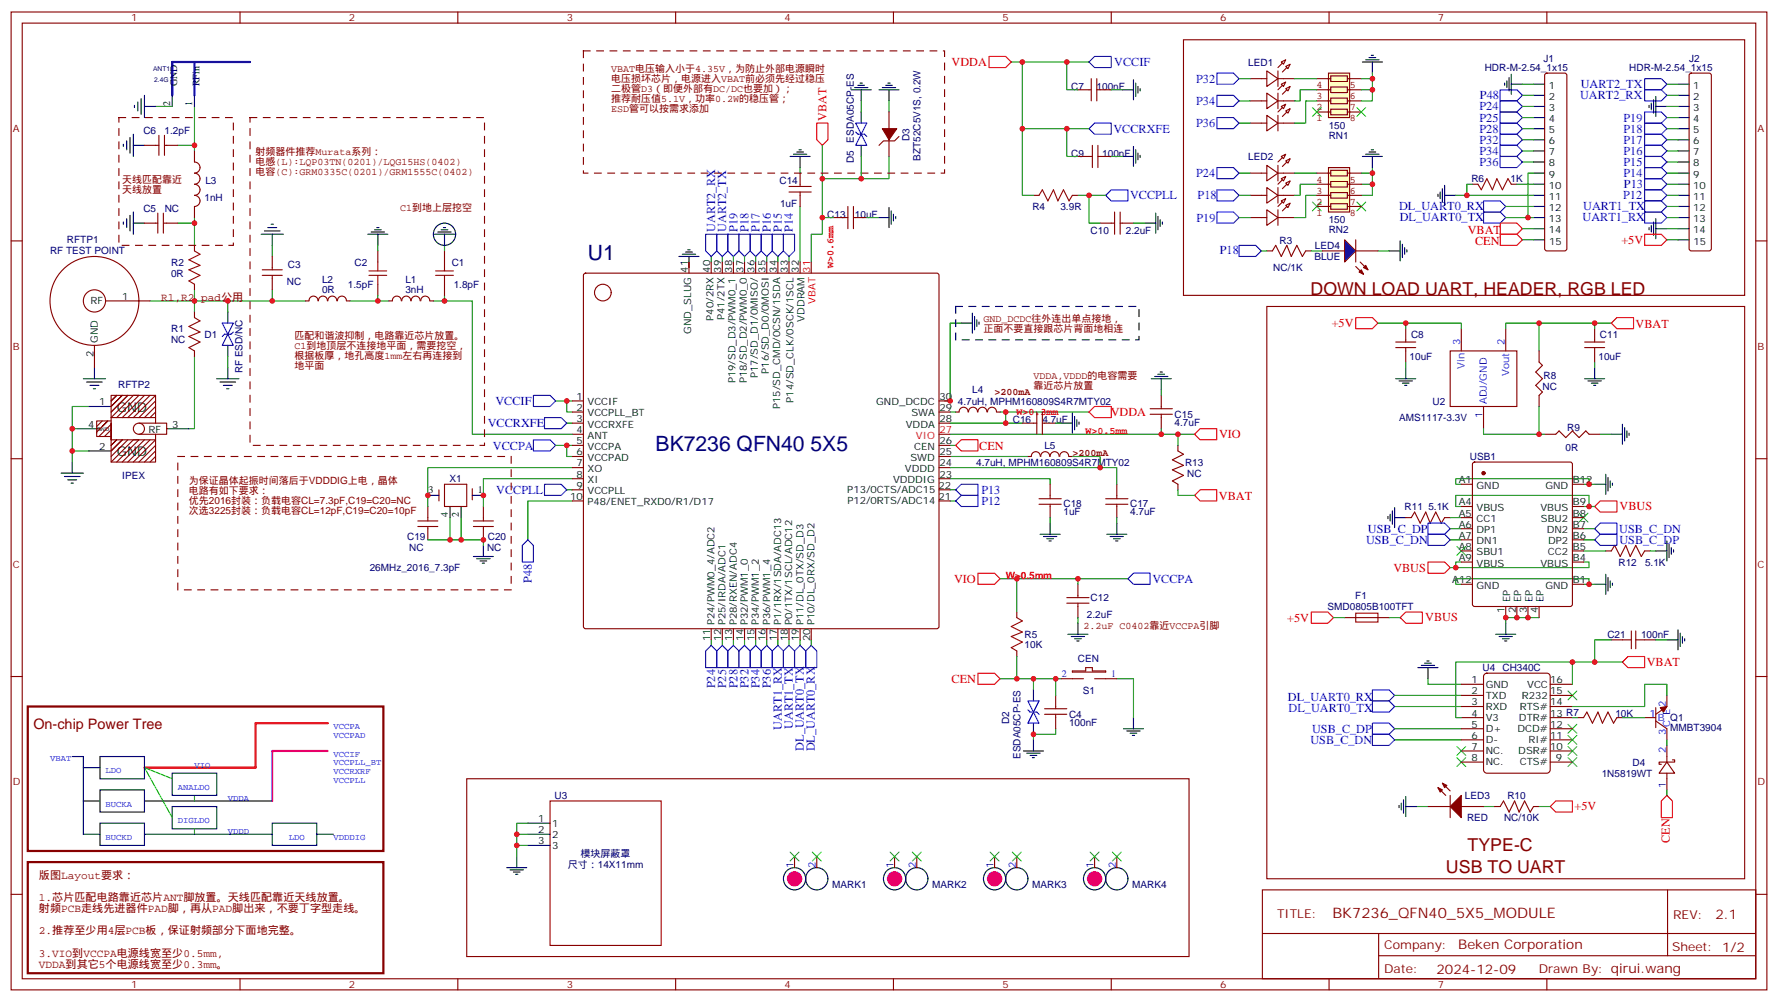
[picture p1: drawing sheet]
<svg xmlns="http://www.w3.org/2000/svg" width="564mm" height="318mm" viewBox="0 0 564 318" stroke-linecap="round" stroke-linejoin="round" font-family="sans-serif">
<defs><g id="words">
<g font-size="6.7" fill="#000080">
<text x="186.6" y="82.5">U1</text>
<text x="208.1" y="143.2">BK7236 QFN40 5X5</text>
</g>
<g font-size="5.6" fill="#800">
<text x="416" y="93.8">DOWN LOAD UART, HEADER, RGB LED</text>
<text x="465.9" y="270.2">TYPE-C</text>
<text x="459" y="277.2">USB TO UART</text>
</g>
<g font-size="4.6" fill="#800">
<text x="10.6" y="231.4">On-chip Power Tree</text>
<text x="423" y="291.4">BK7236_QFN40_5X5_MODULE</text>
</g>
<g font-size="4.2">
<text x="37" y="130.8">GND</text>
<text x="37" y="144.9">GND</text>
</g>
<g font-size="4.2" fill="#800">
<text x="544.6" y="291.8">2.1</text>
<text x="462.9" y="301.3">Beken Corporation</text>
<text x="456" y="309.1">2024-12-09</text>
</g>
<g font-size="3.9" fill="#f00">
<text x="302.1" y="21">VDDA</text>
<text x="262.4" y="38.4" transform="rotate(-90 262.4 38.4)">VBAT</text>
<text x="466" y="74.3">VBAT</text>
<text x="468.3" y="77.7">CEN</text>
<text x="514.7" y="77.5">+5V</text>
<text x="422.8" y="103.8">+5V</text>
<text x="519.2" y="104">VBAT</text>
<text x="352.6" y="132.1">VDDA</text>
<text x="310.9" y="142.8">CEN</text>
<text x="387" y="139.1">VIO</text>
<text x="386.9" y="158.6">VBAT</text>
<text x="514.2" y="162">VBUS</text>
<text x="302.9" y="184.9">VIO</text>
<text x="442.3" y="181.5">VBUS</text>
<text x="408.7" y="197.3">+5V</text>
<text x="452.4" y="197.3">VBUS</text>
<text x="522.8" y="211.6">VBAT</text>
<text x="302.1" y="216.7">CEN</text>
<text x="499.8" y="257.3">+5V</text>
<text x="530.1" y="267.6" transform="rotate(-90 530.1 267.6)">CEN</text>
</g>
<g font-size="3.9" fill="#00f">
<text x="353.7" y="21">VCCIF</text>
<text x="379.7" y="26.2">P32</text>
<text x="501.8" y="28">UART2_TX</text>
<text x="379.7" y="33.3">P34</text>
<text x="469.7" y="35.1">P24</text>
<text x="469.8" y="31.6">P48</text>
<text x="501.6" y="31.5">UART2_RX</text>
<text x="379.7" y="40.4">P36</text>
<text x="469.7" y="38.6">P25</text>
<text x="515.4" y="38.6">P19</text>
<text x="353.5" y="42.1">VCCRXFE</text>
<text x="469.7" y="42.1">P28</text>
<text x="469.7" y="45.6">P32</text>
<text x="515.4" y="42.1">P18</text>
<text x="515.4" y="45.6">P17</text>
<text x="469.7" y="49.2">P34</text>
<text x="469.7" y="52.7">P36</text>
<text x="515.4" y="49.2">P16</text>
<text x="515.4" y="52.7">P15</text>
<text x="379.7" y="56.2">P24</text>
<text x="515.4" y="56.2">P14</text>
<text x="515.5" y="59.6">P13</text>
<text x="358.8" y="63.3">VCCPLL</text>
<text x="380.2" y="63.1">P18</text>
<text x="515.3" y="63.1">P12</text>
<text x="379.8" y="70.3">P19</text>
<text x="444.2" y="66.7">DL_UART0_RX</text>
<text x="444.4" y="70.2">DL_UART0_TX</text>
<text x="502.4" y="70.3">UART1_RX</text>
<text x="502.6" y="66.8">UART1_TX</text>
<text x="227" y="73.6" transform="rotate(-90 227 73.6)">UART2_RX</text>
<text x="230.6" y="73.7" transform="rotate(-90 230.6 73.7)">UART2_TX</text>
<text x="234.1" y="73.6" transform="rotate(-90 234.1 73.6)">P19</text>
<text x="237.6" y="73.6" transform="rotate(-90 237.6 73.6)">P18</text>
<text x="241.1" y="73.6" transform="rotate(-90 241.1 73.6)">P17</text>
<text x="244.7" y="73.6" transform="rotate(-90 244.7 73.6)">P16</text>
<text x="248.2" y="73.7" transform="rotate(-90 248.2 73.7)">P15</text>
<text x="251.7" y="73.6" transform="rotate(-90 251.7 73.6)">P14</text>
<text x="387.2" y="80.7">P18</text>
<text x="157.3" y="128.6">VCCIF</text>
<text x="154.8" y="135.7">VCCRXFE</text>
<text x="156.5" y="142.7">VCCPA</text>
<text x="157.5" y="156.9">VCCPLL</text>
<text x="311.5" y="160.4">P12</text>
<text x="311.5" y="156.9">P13</text>
<text x="433.7" y="172.7">USB_C_DN</text>
<text x="434.2" y="169.2">USB_C_DP</text>
<text x="514" y="169.1">USB_C_DN</text>
<text x="514.1" y="172.6">USB_C_DP</text>
<text x="168.8" y="185" transform="rotate(-90 168.8 185)">P48</text>
<text x="365.9" y="185">VCCPA</text>
<text x="227" y="218.5" transform="rotate(-90 227 218.5)">P24</text>
<text x="230.6" y="218.5" transform="rotate(-90 230.6 218.5)">P25</text>
<text x="234.1" y="218.5" transform="rotate(-90 234.1 218.5)">P28</text>
<text x="237.6" y="218.5" transform="rotate(-90 237.6 218.5)">P32</text>
<text x="241.1" y="218.5" transform="rotate(-90 241.1 218.5)">P34</text>
<text x="244.7" y="218.5" transform="rotate(-90 244.7 218.5)">P36</text>
<text x="408.9" y="222.4">DL_UART0_RX</text>
<text x="409.1" y="226">DL_UART0_TX</text>
<text x="248.2" y="231.7" transform="rotate(-90 248.2 231.7)">UART1_RX</text>
<text x="251.7" y="231.5" transform="rotate(-90 251.7 231.5)">UART1_TX</text>
<text x="416.6" y="232.6">USB_C_DP</text>
<text x="255.2" y="238.3" transform="rotate(-90 255.2 238.3)">DL_UART0_TX</text>
<text x="258.7" y="238.5" transform="rotate(-90 258.7 238.5)">DL_UART0_RX</text>
<text x="416" y="236.2">USB_C_DN</text>
</g>
<g font-size="3.9" fill="#800">
<text x="405.4" y="291.5">TITLE:</text>
<text x="531.2" y="291.8">REV:</text>
<text x="439.4" y="301.3">Company:</text>
<text x="530.8" y="301.9">Sheet: 1/2</text>
<text x="439.4" y="309">Date:</text>
<text x="488.5" y="309.1">Drawn By: qirui.wang</text>
</g>
<text font-size="3.5" fill="#840000" x="51.2" y="95.5">R1,R2 pad公用</text>
<g font-size="3.5" fill="#800">
<text x="12.3" y="279">版图Layout要求：</text>
<text x="12.3" y="286">1.芯片匹配电路靠近芯片ANT脚放置。天线匹配靠近天线放置。</text>
<text x="12.3" y="289.6">射频PCB走线先进器件PAD脚，再从PAD脚出来，不要丁字型走线。</text>
<text x="12.3" y="296.6">2.推荐至少用4层PCB板，保证射频部分下面地完整。</text>
<text x="12.3" y="303.7">3.VIO到VCCPA电源线宽至少0.5mm,</text>
<text x="12.3" y="307.2">VDDA到其它5个电源线宽至少0.3mm。</text>
</g>
<g font-size="3.2" fill="#800">
<text x="41.6" y="6.8">1</text>
<text x="110.8" y="6.8">2</text>
<text x="179.9" y="6.8">3</text>
<text x="249.1" y="6.8">4</text>
<text x="318.2" y="6.8">5</text>
<text x="387.3" y="6.8">6</text>
<text x="456.5" y="6.8">7</text>
<text x="194" y="22.9">VBAT电压输入小于4.35V，为防止外部电源瞬时</text>
<text x="194" y="26">电压损坏芯片，电源进入VBAT前必须先经过稳压</text>
<text x="194" y="29.2">二极管D3（即便外部有DC/DC也要加）；</text>
<text x="194" y="32.4">推荐耐压值5.1V，功率0.2W的稳压管；</text>
<text x="194" y="35.6">ESD管可以按需求添加</text>
<text x="4.1" y="41.9">A</text>
<text x="557.9" y="41.9">A</text>
<text x="81.1" y="49.3">射频器件推荐Murata系列：</text>
<text x="81.1" y="52.5">电感(L):LQP03TN(0201)/LQG15HS(0402)</text>
<text x="38.8" y="58.1">天线匹配靠近</text>
<text x="81.1" y="55.7">电容(C):GRM0335C(0201)/GRM1555C(0402)</text>
<text x="38.8" y="61.3">天线放置</text>
<text x="93.5" y="107.5">匹配和谐波抑制，电路靠近芯片放置。</text>
<text x="312.2" y="102.2">GND_DCDC往外连出单点接地，</text>
<text x="312.2" y="105.4">正面不要直接跟芯片背面地相连</text>
<text x="4.1" y="111.1">B</text>
<text x="93.5" y="110.7">C1到地顶层不连接地平面，需要挖空，</text>
<text x="93.5" y="113.9">根据板厚，地孔高度1mm左右再连接到</text>
<text x="557.9" y="111.1">B</text>
<text x="93.5" y="117.1">地平面</text>
<text x="315.7" y="125.5">&gt;200mA</text>
<text x="328.1" y="120.2">VDDA,VDDD的电容需要</text>
<text x="328.1" y="123.4">靠近芯片放置</text>
<text x="340.4" y="144.9">&gt;200mA</text>
<text x="60" y="153.7">为保证晶体起振时间落后于VDDDIG上电，晶体</text>
<text x="60" y="156.9">电路有如下要求：</text>
<text x="60" y="160.1">优先2016封装：负载电容CL=7.3pF,C19=C20=NC</text>
<text x="60" y="163.3">次选3225封装：负载电容CL=12pF,C19=C20=10pF</text>
<text x="4.1" y="180.2">C</text>
<text x="557.9" y="180.2">C</text>
<text x="344" y="199.6">2.2uF C0402靠近VCCPA引脚</text>
<text x="4.1" y="249.3">D</text>
<text x="557.9" y="249.3">D</text>
<text x="41.6" y="313.7">1</text>
<text x="110.8" y="313.7">2</text>
<text x="179.9" y="313.7">3</text>
<text x="249.1" y="313.7">4</text>
<text x="318.2" y="313.7">5</text>
<text x="387.3" y="313.7">6</text>
<text x="456.5" y="313.7">7</text>
</g>
<g font-size="3.2" fill="#000080">
<text x="396.3" y="20.9">LED1</text>
<text x="471.4" y="22.6">HDR-M-2.54_1x15</text>
<text x="490" y="19.8">J1</text>
<text x="517.2" y="22.6">HDR-M-2.54_1x15</text>
<text x="536.3" y="19.8">J2</text>
<text x="340.1" y="28.6">C7</text>
<text x="348.1" y="28.6">100nF</text>
<text x="421.8" y="40.9">150</text>
<text x="45.5" y="42.7">C6</text>
<text x="52.2" y="42.7">1.2pF</text>
<text x="271" y="45.3" transform="rotate(-90 271 45.3)">ESDA05CP-ES</text>
<text x="288.7" y="44.7" transform="rotate(-90 288.7 44.7)">D3</text>
<text x="421.8" y="44.1">RN1</text>
<text x="271.1" y="51.8" transform="rotate(-90 271.1 51.8)">D5</text>
<text x="292.2" y="51" transform="rotate(-90 292.2 51)">BZT52C5V1S, 0.2W</text>
<text x="340.1" y="49.8">C9</text>
<text x="349.9" y="49.7">100nF</text>
<text x="396.3" y="50.8">LED2</text>
<text x="65.2" y="58.5">L3</text>
<text x="247.5" y="58.5">C14</text>
<text x="467.1" y="57.8">R6</text>
<text x="479.5" y="57.8">1K</text>
<text x="64.9" y="63.8">1nH</text>
<text x="247.6" y="65.6">1uF</text>
<text x="45.5" y="67.4">C5</text>
<text x="52.3" y="67.4">NC</text>
<text x="262.6" y="69.2">C13</text>
<text x="271.4" y="69.2">10uF</text>
<text x="327.7" y="66.7">R4</text>
<text x="336.6" y="66.7">3.9R</text>
<text x="421.8" y="70.8">150</text>
<text x="21.2" y="77.3">RFTP1</text>
<text x="346.2" y="74.4">C10</text>
<text x="357.4" y="74.4">2.2uF</text>
<text x="406.2" y="77.3">R3</text>
<text x="421.8" y="74.1">RN2</text>
<text x="15.9" y="80.8">RF TEST POINT</text>
<text x="417.3" y="82.5">BLUE</text>
<text x="417.5" y="79">LED4</text>
<text x="54.3" y="87.9">0R</text>
<text x="54.3" y="84.3">R2</text>
<text x="91.4" y="85">C3</text>
<text x="102.2" y="89.8">L2</text>
<text x="112.6" y="84.3">C2</text>
<text x="128.7" y="89.8">L1</text>
<text x="143.4" y="84.4">C1</text>
<text x="404.2" y="86.1">NC/1K</text>
<text x="91.1" y="90.3">NC</text>
<text x="102.2" y="92.9">0R</text>
<text x="110.5" y="91.4">1.5pF</text>
<text x="128.7" y="92.9">3nH</text>
<text x="144" y="91.4">1.8pF</text>
<text x="54.3" y="105.5">R1</text>
<text x="64.9" y="107.2">D1</text>
<text x="447.9" y="107.2">C8</text>
<text x="507.9" y="107.2">C11</text>
<text x="54.3" y="109">NC</text>
<text x="77" y="118.5" transform="rotate(-90 77 118.5)">RF ESD/NC</text>
<text x="447.5" y="114.2">10uF</text>
<text x="507.5" y="114.2">10uF</text>
<text x="37.6" y="123.1">RFTP2</text>
<text x="308.6" y="124.9">L4</text>
<text x="489.7" y="123.8">NC</text>
<text x="490" y="120.3">R8</text>
<text x="304.1" y="128.4">4.7uH, MPHM160809S4R7MTY02</text>
<text x="454.7" y="128.5">U2</text>
<text x="321.5" y="134.4">C16</text>
<text x="330.9" y="134.4">4.7uF</text>
<text x="372.9" y="135.1">4.7uF</text>
<text x="372.9" y="132.6">C15</text>
<text x="444.2" y="133.7">AMS1117-3.3V</text>
<text x="497.5" y="136.8">R9</text>
<text x="331.6" y="142.6">L5</text>
<text x="497" y="143.2">0R</text>
<text x="309.9" y="147.8">4.7uH, MPHM160809S4R7MTY02</text>
<text x="376.2" y="147.9">R13</text>
<text x="466.7" y="146.1">USB1</text>
<text x="38.8" y="152">IPEX</text>
<text x="142.7" y="153.2">X1</text>
<text x="376.9" y="151.4">NC</text>
<text x="337.6" y="160.8">C18</text>
<text x="358.8" y="160.8">C17</text>
<text x="445.9" y="161.9">R11</text>
<text x="453.4" y="161.9">5.1K</text>
<text x="337.6" y="163.4">1uF</text>
<text x="358.8" y="163.4">4.7uF</text>
<text x="129.3" y="171.5">C19</text>
<text x="154.9" y="171.5">C20</text>
<text x="129.9" y="175">NC</text>
<text x="154.6" y="175">NC</text>
<text x="513.8" y="179.6">R12</text>
<text x="522.2" y="179.6">5.1K</text>
<text x="117.4" y="181.3">26MHz_2016_7.3pF</text>
<text x="346.2" y="190.9">C12</text>
<text x="430.2" y="190.2">F1</text>
<text x="345" y="196.2">2.2uF</text>
<text x="421.5" y="193.7">SMD0805B100TFT</text>
<text x="325.3" y="202.5">R5</text>
<text x="510.3" y="202.5">C21</text>
<text x="521" y="202.5">100nF</text>
<text x="325.3" y="205.7">10K</text>
<text x="342.2" y="210.2">CEN</text>
<text x="470.6" y="213.1">U4</text>
<text x="477" y="213.1">CH340C</text>
<text x="343.7" y="220.2">S1</text>
<text x="339.4" y="227.9">C4</text>
<text x="512.8" y="227.5">10K</text>
<text x="320.4" y="229.9" transform="rotate(-90 320.4 229.9)">D2</text>
<text x="339.4" y="230.4">100nF</text>
<text x="530.2" y="232.2">MMBT3904</text>
<text x="323.9" y="241" transform="rotate(-90 323.9 241)">ESDA05CP-ES</text>
<text x="518.2" y="243.1">D4</text>
<text x="508.5" y="246.6">1N5819WT</text>
<text x="176.1" y="253.7">U3</text>
<text x="465.1" y="253.7">LED3</text>
<text x="478.5" y="253.7">R10</text>
<text x="465.7" y="260.7">RED</text>
<text x="477.5" y="260.7">NC/10K</text>
<text x="180.3" y="275.4">尺寸：14X11mm</text>
<text x="184.3" y="271.9">模块屏蔽罩</text>
<text x="264.2" y="281.8">MARK1</text>
<text x="296" y="281.8">MARK2</text>
<text x="327.7" y="281.8">MARK3</text>
<text x="359.5" y="281.8">MARK4</text>
</g>
<g font-size="3.2">
<text x="56.3" y="27.4" transform="rotate(-90 56.3 27.4)">GND</text>
<text x="63.3" y="27.4" transform="rotate(-90 63.3 27.4)">RFin</text>
<text x="491.7" y="28.2">1</text>
<text x="537.5" y="28.2">1</text>
<text x="54" y="33.6" transform="rotate(-90 54 33.6)">2</text>
<text x="61" y="33.6" transform="rotate(-90 61 33.6)">1</text>
<text x="491.7" y="31.7">2</text>
<text x="491.7" y="35.2">3</text>
<text x="537.5" y="31.7">2</text>
<text x="537.5" y="35.2">3</text>
<text x="491.7" y="38.7">4</text>
<text x="537.5" y="38.7">4</text>
<text x="491.7" y="42.3">5</text>
<text x="491.7" y="45.8">6</text>
<text x="537.5" y="42.3">5</text>
<text x="537.5" y="45.8">6</text>
<text x="491.7" y="49.3">7</text>
<text x="491.7" y="52.8">8</text>
<text x="537.5" y="49.3">7</text>
<text x="537.5" y="52.8">8</text>
<text x="491.7" y="56.4">9</text>
<text x="491.7" y="59.9">10</text>
<text x="537.5" y="56.4">9</text>
<text x="537.5" y="59.9">10</text>
<text x="491.7" y="63.4">11</text>
<text x="537.5" y="63.4">11</text>
<text x="491.7" y="67">12</text>
<text x="491.7" y="70.5">13</text>
<text x="537.5" y="67">12</text>
<text x="537.5" y="70.5">13</text>
<text x="491.7" y="74">14</text>
<text x="491.8" y="77.9">15</text>
<text x="537.5" y="74">14</text>
<text x="537.6" y="77.9">15</text>
<text x="218.4" y="86.5" transform="rotate(-90 218.4 86.5)">41</text>
<text x="225.4" y="86.5" transform="rotate(-90 225.4 86.5)">40</text>
<text x="229" y="86.5" transform="rotate(-90 229 86.5)">39</text>
<text x="232.5" y="86.5" transform="rotate(-90 232.5 86.5)">38</text>
<text x="236" y="86.5" transform="rotate(-90 236 86.5)">37</text>
<text x="239.5" y="86.5" transform="rotate(-90 239.5 86.5)">36</text>
<text x="243.1" y="86.5" transform="rotate(-90 243.1 86.5)">35</text>
<text x="246.6" y="86.5" transform="rotate(-90 246.6 86.5)">34</text>
<text x="250.1" y="86.5" transform="rotate(-90 250.1 86.5)">33</text>
<text x="253.6" y="86.5" transform="rotate(-90 253.6 86.5)">32</text>
<text x="38.8" y="95.2">1</text>
<text x="28.8" y="96.6">RF</text>
<text x="226.5" y="101.8" transform="rotate(-90 226.5 101.8)">P40/2RX</text>
<text x="230" y="101.6" transform="rotate(-90 230 101.6)">P41/2TX</text>
<text x="219.4" y="106" transform="rotate(-90 219.4 106)">GND_SLUG</text>
<text x="255.4" y="102.1" transform="rotate(-90 255.4 102.1)">VDDRAM</text>
<text x="29.6" y="113.4" transform="rotate(-90 29.6 113.4)">2</text>
<text x="31" y="108.9" transform="rotate(-90 31 108.9)">GND</text>
<text x="244.1" y="118.6" transform="rotate(-90 244.1 118.6)">P16/SD_D0/0MOSI</text>
<text x="233.5" y="121.7" transform="rotate(-90 233.5 121.7)">P19/SD_D3/PWM0_1</text>
<text x="237.1" y="121.7" transform="rotate(-90 237.1 121.7)">P18/SD_D2/PWM0_0</text>
<text x="240.6" y="120.1" transform="rotate(-90 240.6 120.1)">P17/SD_D1/0MISO/</text>
<text x="31.5" y="128.7">1</text>
<text x="183" y="126.9">1</text>
<text x="183" y="130.5">2</text>
<text x="186.5" y="128.7">VCCIF</text>
<text x="247.6" y="129.8" transform="rotate(-90 247.6 129.8)">P15/SD_CMD/0CSN/1SDA</text>
<text x="251.9" y="127.9" transform="rotate(-90 251.9 127.9)">P14/SD_CLK/0SCK/1SCL</text>
<text x="278.2" y="128.7">GND_DCDC</text>
<text x="298.3" y="130.5">29</text>
<text x="298.3" y="126.9">30</text>
<text x="28" y="135.7">4</text>
<text x="47.1" y="137.5">RF</text>
<text x="54.7" y="135.7">3</text>
<text x="183" y="134">3</text>
<text x="183" y="137.5">4</text>
<text x="186.5" y="132.2">VCCPLL_BT</text>
<text x="186.5" y="135.7">VCCRXFE</text>
<text x="287.6" y="135.7">VDDA</text>
<text x="289.3" y="132.2">SWA</text>
<text x="298.3" y="134">28</text>
<text x="31.5" y="142.8">2</text>
<text x="183" y="141">5</text>
<text x="186.5" y="139.3">ANT</text>
<text x="186.5" y="142.8">VCCPA</text>
<text x="290.2" y="142.8">CEN</text>
<text x="298.3" y="141">26</text>
<text x="183" y="144.6">6</text>
<text x="183" y="148.1">7</text>
<text x="186.5" y="146.3">VCCPAD</text>
<text x="186.5" y="149.9">XO</text>
<text x="287.3" y="149.9">VDDD</text>
<text x="289" y="146.3">SWD</text>
<text x="298.3" y="148.1">24</text>
<text x="298.3" y="144.6">25</text>
<text x="183" y="151.6">8</text>
<text x="183" y="155.2">9</text>
<text x="186.5" y="153.4">XI</text>
<text x="283.5" y="153.4">VDDDIG</text>
<text x="297.9" y="155.2">22</text>
<text x="298.3" y="151.6">23</text>
<text x="463.1" y="153.4">A1</text>
<text x="468.7" y="155.2">GND</text>
<text x="490.6" y="155.2">GND</text>
<text x="499.4" y="153.4">B12</text>
<text x="136" y="156.6">3</text>
<text x="151.7" y="156.6">1</text>
<text x="181" y="158.7">10</text>
<text x="186.5" y="156.9">VCCPLL</text>
<text x="186.5" y="160.4">P48/ENET_RXD0/R1/D17</text>
<text x="269" y="156.6">P13/0CTS/ADC15</text>
<text x="269" y="160.1">P12/0RTS/ADC14</text>
<text x="297.9" y="158.7">21</text>
<text x="463.1" y="160.4">A4</text>
<text x="499.4" y="160.4">B9</text>
<text x="142.2" y="164.1" transform="rotate(-90 142.2 164.1)">4</text>
<text x="145.7" y="164.1" transform="rotate(-90 145.7 164.1)">2</text>
<text x="463.1" y="167.5">A6</text>
<text x="463.1" y="164">A5</text>
<text x="468.7" y="165.7">CC1</text>
<text x="468.7" y="162.2">VBUS</text>
<text x="489" y="162.2">VBUS</text>
<text x="489.2" y="165.7">SBU2</text>
<text x="499.4" y="164">B8</text>
<text x="499.4" y="167.5">B7</text>
<text x="463.1" y="171">A7</text>
<text x="468.7" y="172.8">DN1</text>
<text x="468.7" y="169.3">DP1</text>
<text x="491" y="169.3">DN2</text>
<text x="491.5" y="172.8">DP2</text>
<text x="499.4" y="171">B6</text>
<text x="463.1" y="178.1">A9</text>
<text x="463.1" y="174.6">A8</text>
<text x="468.7" y="179.8">VBUS</text>
<text x="468.7" y="176.3">SBU1</text>
<text x="489" y="179.8">VBUS</text>
<text x="491.4" y="176.3">CC2</text>
<text x="499.4" y="174.6">B5</text>
<text x="499.4" y="178.1">B4</text>
<text x="461.1" y="185.1">A12</text>
<text x="499.4" y="185.1">B1</text>
<text x="468.7" y="186.9">GND</text>
<text x="479.4" y="191.2" transform="rotate(-90 479.4 191.2)">EP</text>
<text x="483" y="191.2" transform="rotate(-90 483 191.2)">EP</text>
<text x="486.5" y="191.2" transform="rotate(-90 486.5 191.2)">EP</text>
<text x="490" y="191.2" transform="rotate(-90 490 191.2)">EP</text>
<text x="490.6" y="186.9">GND</text>
<text x="477.7" y="194.7" transform="rotate(-90 477.7 194.7)">1</text>
<text x="481.2" y="194.7" transform="rotate(-90 481.2 194.7)">2</text>
<text x="484.7" y="194.7" transform="rotate(-90 484.7 194.7)">3</text>
<text x="488.2" y="194.7" transform="rotate(-90 488.2 194.7)">4</text>
<text x="225.4" y="203.5" transform="rotate(-90 225.4 203.5)">11</text>
<text x="226.8" y="198.5" transform="rotate(-90 226.8 198.5)">P24/PWM0_4/ADC2</text>
<text x="229" y="203.5" transform="rotate(-90 229 203.5)">12</text>
<text x="230.4" y="198.5" transform="rotate(-90 230.4 198.5)">P25/IRDA/ADC1</text>
<text x="232.5" y="203.5" transform="rotate(-90 232.5 203.5)">13</text>
<text x="233.9" y="198.5" transform="rotate(-90 233.9 198.5)">P28/RXEN/ADC4</text>
<text x="236" y="203.5" transform="rotate(-90 236 203.5)">14</text>
<text x="237.4" y="198.5" transform="rotate(-90 237.4 198.5)">P32/PWM1_0</text>
<text x="239.5" y="203.5" transform="rotate(-90 239.5 203.5)">15</text>
<text x="240.9" y="198.5" transform="rotate(-90 240.9 198.5)">P34/PWM1_2</text>
<text x="243.1" y="203.5" transform="rotate(-90 243.1 203.5)">16</text>
<text x="244.5" y="198.5" transform="rotate(-90 244.5 198.5)">P36/PWM1_4</text>
<text x="246.6" y="203.5" transform="rotate(-90 246.6 203.5)">17</text>
<text x="248" y="198.5" transform="rotate(-90 248 198.5)">P1/1RX/1SDA/ADC13</text>
<text x="250.1" y="203.5" transform="rotate(-90 250.1 203.5)">18</text>
<text x="251.5" y="198.5" transform="rotate(-90 251.5 198.5)">P0/1TX/1SCL/ADC12</text>
<text x="253.6" y="203.5" transform="rotate(-90 253.6 203.5)">19</text>
<text x="255.1" y="198.5" transform="rotate(-90 255.1 198.5)">P11/DL_0TX/SD_D3</text>
<text x="257.2" y="203.5" transform="rotate(-90 257.2 203.5)">20</text>
<text x="258.6" y="198.5" transform="rotate(-90 258.6 198.5)">P10/DL_0RX/SD_D2</text>
<text x="467.2" y="220.4">2</text>
<text x="467.2" y="216.9">1</text>
<text x="471.7" y="221.8">TXD</text>
<text x="471.7" y="218.3">GND</text>
<text x="483.2" y="221.8">R232</text>
<text x="484.8" y="218.3">VCC</text>
<text x="492.1" y="216.9">16</text>
<text x="492.1" y="220.4">15</text>
<text x="467.2" y="227.5">4</text>
<text x="467.2" y="223.9">3</text>
<text x="471.7" y="225.4">RXD</text>
<text x="482.5" y="225.4">RTS#</text>
<text x="492.1" y="223.9">14</text>
<text x="492.1" y="227.5">13 R7</text>
<text x="467.2" y="231">5</text>
<text x="471.7" y="232.4">D+</text>
<text x="471.7" y="228.9">V3</text>
<text x="481.7" y="232.4">DCD#</text>
<text x="482.2" y="228.9">DTR#</text>
<text x="492.1" y="231">12</text>
<text x="467.2" y="238.1">7</text>
<text x="467.2" y="234.5">6</text>
<text x="471.7" y="239.5">NC.</text>
<text x="471.7" y="235.9">D-</text>
<text x="482" y="239.5">DSR#</text>
<text x="485.3" y="235.9">RI#</text>
<text x="492.1" y="234.5">11</text>
<text x="492.1" y="238.1">10</text>
<text x="467.2" y="241.6">8</text>
<text x="471.7" y="243">NC.</text>
<text x="482.5" y="243">CTS#</text>
<text x="493.9" y="241.6">9</text>
<text x="170.8" y="261">1</text>
<text x="175.3" y="262.4">1</text>
<text x="170.8" y="264.5">2</text>
<text x="170.8" y="268">3</text>
<text x="175.3" y="265.9">2</text>
<text x="175.3" y="269.5">3</text>
</g>
<g font-size="3.2" fill="#840000">
<text x="417.9" y="28">4</text>
<text x="428.5" y="28">5</text>
<text x="417.9" y="35">2</text>
<text x="417.9" y="31.5">3</text>
<text x="428.5" y="31.5">6</text>
<text x="428.5" y="35">7</text>
<text x="417.9" y="38.6">1</text>
<text x="428.5" y="38.6">8</text>
<text x="417.9" y="58">4</text>
<text x="428.5" y="58">5</text>
<text x="417.9" y="65">2</text>
<text x="417.9" y="61.5">3</text>
<text x="428.5" y="61.5">6</text>
<text x="428.5" y="65">7</text>
<text x="127" y="67">C1到地上层挖空</text>
<text x="417.9" y="68.5">1</text>
<text x="428.5" y="68.5">8</text>
</g>
<g font-size="3.2" fill="#f00">
<text x="257.2" y="86.5" transform="rotate(-90 257.2 86.5)">31</text>
<text x="264.6" y="84.9" transform="rotate(-90 264.6 84.9)">W&gt;0.6mm</text>
<text x="258.9" y="96.5" transform="rotate(-90 258.9 96.5)">VBAT</text>
<text x="322.7" y="131.6">W&gt;0.3mm</text>
<text x="298.3" y="137.5">27</text>
<text x="344.6" y="137.9">W&gt;0.5mm</text>
<text x="290.8" y="139.3">VIO</text>
<text x="319.3" y="183.7">W&gt;0.5mm</text>
</g>
<g font-size="3.2" fill="#00f">
<text x="463.5" y="109.6" transform="rotate(-90 463.5 109.6)">3</text>
<text x="477.7" y="109.6" transform="rotate(-90 477.7 109.6)">2</text>
<text x="465" y="117.2" transform="rotate(-90 465 117.2)">Vin</text>
<text x="479.1" y="119.5" transform="rotate(-90 479.1 119.5)">Vout</text>
<text x="472" y="128.3" transform="rotate(-90 472 128.3)">ADJ/GND</text>
<text x="470.6" y="132.8" transform="rotate(-90 470.6 132.8)">1</text>
<text x="337.1" y="214.8">2</text>
<text x="352.8" y="214.8">1</text>
<text x="523.6" y="227.5">1</text>
<text x="528.8" y="224.3" transform="rotate(-90 528.8 224.3)">2</text>
<text x="526.3" y="228.9">B Q1</text>
<text x="528.8" y="233.4" transform="rotate(-90 528.8 233.4)">3</text>
<text x="530.2" y="230.6" transform="rotate(-90 530.2 230.6)">C E</text>
<text x="528.8" y="239.1" transform="rotate(-90 528.8 239.1)">2</text>
<text x="528.8" y="250.3" transform="rotate(-90 528.8 250.3)">1</text>
<text x="251.9" y="275.4" transform="rotate(-90 251.9 275.4)">1</text>
<text x="258.9" y="275.4" transform="rotate(-90 258.9 275.4)">2</text>
<text x="283.6" y="275.4" transform="rotate(-90 283.6 275.4)">1</text>
<text x="290.7" y="275.4" transform="rotate(-90 290.7 275.4)">2</text>
<text x="315.4" y="275.4" transform="rotate(-90 315.4 275.4)">1</text>
<text x="322.4" y="275.4" transform="rotate(-90 322.4 275.4)">2</text>
<text x="347.1" y="275.4" transform="rotate(-90 347.1 275.4)">1</text>
<text x="354.2" y="275.4" transform="rotate(-90 354.2 275.4)">2</text>
</g>
<g font-size="2.8" fill="#00f">
<text x="105.8" y="231.4">VCCPA</text>
<text x="105.8" y="234.2">VCCPAD</text>
<text x="15.9" y="241.6">VBAT</text>
<text x="33.5" y="245.5">LDO</text>
<text x="61.7" y="243.7">VIO</text>
<text x="105.8" y="240.2">VCCIF</text>
<text x="105.8" y="243">VCCPLL_BT</text>
<text x="105.8" y="245.8">VCCRXRF</text>
<text x="56.4" y="250.8">ANALDO</text>
<text x="105.8" y="248.6">VCCPLL</text>
<text x="33.5" y="256">BUCKA</text>
<text x="72.3" y="254.3">VDDA</text>
<text x="56.4" y="261.3">DIGLDO</text>
<text x="33.5" y="266.6">BUCKD</text>
<text x="72.3" y="264.9">VDDD</text>
<text x="91.7" y="266.6">LDO</text>
<text x="105.8" y="266.6">VDDDIG</text>
</g>
<g font-size="2.1" fill="#000080">
<text x="48.6" y="22.5">ANT1</text>
<text x="49" y="26">2.4G</text>
</g>
<text font-size="1.8" x="30.7" y="136.8">GND</text>
</g></defs>
<g fill="none" stroke="#00f" stroke-width=".35">
<path d="M345.7 19.7l1.8-1.8h5.3v3.5h-5.3zM271.6 39.1l3.6 7h-3.6l3.6-7zM386.3 23.2h5.3l1.7 1.8-1.7 1.7h-5.3zM386.3 30.3h5.3l1.7 1.7-1.7 1.8h-5.3zM386.3 37.3h5.3l1.7 1.8-1.7 1.8h-5.3zM476.2 28.5h5.3l1.8 1.8-1.8 1.7h-5.3zM476.2 32h5.3l1.8 1.8-1.8 1.8h-5.3zM476.2 35.6h5.3l1.8 1.7-1.8 1.8h-5.3zM476.2 39.1h5.3l1.8 1.8-1.8 1.7h-5.3zM522.1 39.1h5.3l1.8 1.8-1.8 1.7h-5.3zM522.1 35.6h5.3l1.8 1.7-1.8 1.8h-5.3zM522.1 25h5.3l1.8 1.7-1.8 1.8h-5.3z"/>
<path d="M522.1 28.5h5.3l1.8 1.8-1.8 1.7h-5.3zM271.6 41.9l.7 .7h2.2l.7 .7M345.7 40.9l1.8-1.8h5.3v3.5h-5.3zM386.3 53.2h5.3l1.7 1.8-1.7 1.7h-5.3zM476.2 42.6h5.3l1.8 1.8-1.8 1.7h-5.3zM476.2 46.1h5.3l1.8 1.8-1.8 1.8h-5.3zM476.2 49.7h5.3l1.8 1.7-1.8 1.8h-5.3zM522.1 56.7h5.3l1.8 1.8-1.8 1.8h-5.3zM522.1 53.2h5.3l1.8 1.8-1.8 1.7h-5.3zM522.1 46.1h5.3l1.8 1.8-1.8 1.8h-5.3zM522.1 49.7h5.3l1.8 1.7-1.8 1.8h-5.3zM522.1 42.6h5.3l1.8 1.8-1.8 1.7h-5.3z"/>
<path d="M224 74.4h3.5v5.3l-1.7 1.7-1.8-1.7zM227.5 74.4h3.6v5.3l-1.8 1.7-1.8-1.7zM231.1 74.4h3.5v5.3l-1.8 1.7-1.7-1.7zM234.6 74.4h3.5v5.3l-1.7 1.7-1.8-1.7zM238.1 74.4h3.6v5.3l-1.8 1.7-1.8-1.7zM241.7 74.4h3.5v5.3l-1.8 1.7-1.7-1.7zM245.2 74.4h3.5v5.3l-1.8 1.7-1.7-1.7zM248.7 74.4h3.5v5.3l-1.7 1.7-1.8-1.7zM351 62l1.8-1.7h5.3v3.5h-5.3zM386.3 60.3h5.3l1.7 1.7-1.7 1.8h-5.3zM386.3 67.3h5.3l1.7 1.8-1.7 1.7h-5.3zM393.3 77.9h5.3l1.8 1.8-1.8 1.7h-5.3z"/>
<path d="M471 63.8h5.2l1.8 1.7-1.8 1.8h-5.2zM471 67.3h5.2l1.8 1.8-1.8 1.7h-5.2zM522.1 67.3h5.3l1.8 1.8-1.8 1.7h-5.3zM522.1 60.3h5.3l1.8 1.7-1.8 1.8h-5.3zM522.1 63.8h5.3l1.8 1.7-1.8 1.8h-5.3zM70.6 102.6h3.5l-3.5 7h3.5zM74.1 105.4l-.7 .7h-2.1l-.7 .7M169.3 125.5h5.3l1.8 1.8-1.8 1.7h-5.3zM169.3 139.6h5.3l1.8 1.8-1.8 1.8h-5.3zM172.9 132.6h5.3l1.7 1.7-1.7 1.8h-5.3zM172.9 153.7h5.3l1.7 1.8-1.7 1.8h-5.3zM303.4 159l1.8-1.7h5.2v3.5h-5.2z"/>
<path d="M303.4 155.5l1.8-1.8h5.2v3.6h-5.2zM167.6 171.4l1.7 1.7v5.3h-3.5v-5.3zM453.3 166.1h5.3l1.8 1.8-1.8 1.7h-5.3zM453.3 169.6h5.3l1.8 1.8-1.8 1.7h-5.3zM506.2 167.9l1.8-1.8h5.3v3.5h-5.3zM508 169.6h5.3v3.5h-5.3l-1.8-1.7zM358.1 183.7l1.7-1.7h5.3v3.5h-5.3zM224 206.7l1.8-1.8 1.7 1.8v5.2h-3.5zM229.3 204.9l1.8 1.8v5.2h-3.6v-5.2zM232.8 204.9l1.8 1.8v5.2h-3.5v-5.2zM236.4 204.9l1.7 1.8v5.2h-3.5v-5.2zM239.9 204.9l1.8 1.8v5.2h-3.6v-5.2z"/>
<path d="M241.7 206.7l1.7-1.8 1.8 1.8v5.2h-3.5zM246.9 204.9l1.8 1.8v5.2h-3.5v-5.2zM250.5 204.9l1.7 1.8v5.2h-3.5v-5.2zM254 204.9l1.8 1.8v5.2h-3.6v-5.2zM255.8 206.7l1.7-1.8 1.8 1.8v5.2h-3.5zM435.7 219h5.3l1.7 1.8-1.7 1.7h-5.3zM326.3 222.5l3.5 7.1h-3.5l3.5-7.1zM326.3 225.4l.7 .7h2.1l.7 .7M435.7 222.5h5.3l1.7 1.8-1.7 1.8h-5.3zM435.7 229.6h5.3l1.7 1.8-1.7 1.7h-5.3zM435.7 233.1h5.3l1.7 1.8-1.7 1.7h-5.3z"/>
</g>
<g fill="none" stroke="#008700" stroke-width=".35">
<path d="M321 19.7h24.7M324.6 19.7v42.3h3.5M338.7 19.7v8.8h3.5M49.4 33.8h5.3M61.7 33.8v14.1M273.4 32v3.6M282.2 32v3.6M352.8 28.5h3.5M393.3 25h3.6M393.3 39.1h3.6M393.3 32h3.6M483.3 33.8h3.5"/>
<path d="M483.3 30.3h3.5M483.3 37.3h3.5M483.3 26.7h3.5M529.2 37.3h3.5M56.4 46.1h5.3M254 53.2v1.8M261.1 46.1v28.3h-3.6v8.8M273.4 49.7v7M282.2 49.7v7h-21.1M324.6 40.9h21.1M338.7 40.9v8.8h3.5M352.8 49.7h3.5"/>
<path d="M393.3 55h3.6M483.3 40.9h3.5M483.3 44.4h3.5M483.3 47.9h3.5M483.3 51.4h3.5M529.2 40.9h3.5M529.2 44.4h3.5M529.2 47.9h3.5M529.2 51.4h3.5M529.2 55h3.5M529.2 58.5h3.5M61.7 70.8v7.1"/>
<path d="M61.7 69.1v1.7h-5.3M86.4 77.9v3.5M119.9 77.9v1.8M141.1 77.9v1.8M254 65.5v17.7M261.1 69.1h3.5M275.2 69.1h3.5M342.2 62h8.8M345.7 62v8.8h3.5M359.8 70.8h3.6M393.3 69.1h3.6M393.3 62h3.6"/>
<path d="M400.4 79.7h1.8M416.3 79.7h3.5M437.4 79.7h3.6M529.2 62h3.5M529.2 76.1h3.5M47.6 95.5h38.8M61.7 92v7.1M72.3 95.5v3.6M86.4 92v3.5h10.6M111.1 95.5h12.4M119.9 93.8v1.7M141.1 93.8v1.7h-3.5"/>
<path d="M141.1 95.5h8.8v42.4h31.8M218.7 83.2v1.7M225.8 81.4v1.8M229.3 81.4v1.8M232.8 81.4v1.8M236.4 81.4v1.8M239.9 81.4v1.8M243.4 81.4v1.8M246.9 81.4v1.8M250.5 81.4v1.8M61.7 113.2v22.9h-1.7M72.3 113.2v3.5"/>
<path d="M305.2 102.6h-3.6v24.7h-1.7M437.4 102.6h26.5v1.8M446.3 102.6v1.8M446.3 114.9v1.8M488.6 102.6h-10.6v1.8M506.2 102.6v1.8M506.2 114.9v1.8M511.5 102.6h-22.9v8.8M22.9 136.1h1.8M28.2 129h-5.3v17.7M176.4 127.3h5.3M179.9 127.3v3.5h1.8"/>
<path d="M179.9 134.3h1.8M301.6 130.8h1.8M301.6 134.3h23M301.6 137.9h77.6M317.5 130.8h28.2M319.3 130.8v3.5M335.1 134.3h1.8M368.7 123.8v1.7M368.7 136.1v1.8M471 136.1v1.8h19.4M488.6 129v8.9M508 137.9h3.5"/>
<path d="M22.9 143.2h5.3M176.4 141.4h5.3M179.9 141.4v3.5h1.8M179.9 155.5h1.8M181.7 159h-14.1v12.4M181.7 148.4h-45.9v12.4M181.7 152h-28.2v8.8M301.6 152h31.8v1.7M301.6 141.4h1.8M301.6 155.5h1.8M301.6 159h1.8M301.6 144.9h24.7"/>
<path d="M301.6 148.4h47.6M340.4 144.9h8.8v3.5h5.3v5.3M463.9 153.7h-1.8v-1.7h42.4v1.7M502.7 153.7h3.5M135.8 171.4h17.7v1.7M142.9 164.3v7.1M146.4 164.3v7.1M333.4 164.3v1.8M354.5 164.3v1.8M460.4 164.3h3.5M460.4 167.9h3.5M460.4 171.4h3.5"/>
<path d="M463.9 178.4h-1.8v1.8h42.4v-1.8h-1.8M463.9 160.8h-1.8v-3.5h42.4v3.5h-1.8M502.7 174.9h7.1M502.7 167.9h3.5M502.7 171.4h3.5M504.5 160.8h1.7M523.9 174.9h1.7M317.5 183.7h40.6M322.8 183.7v10.6M342.2 183.7v1.8M342.2 196.1v1.7M423.3 196.1h3.6"/>
<path d="M441 196.1h3.5M460.4 180.2h1.7M463.9 185.5h-1.8v-1.8h42.4v1.8M488.6 196.1h-10.6v1.7M502.7 185.5h3.5M225.8 203.1v1.8M229.3 203.1v1.8M232.8 203.1v1.8M236.4 203.1v1.8M239.9 203.1v1.8M243.4 203.1v1.8M246.9 203.1v1.8"/>
<path d="M250.5 203.1v1.8M254 203.1v1.8M257.5 203.1v1.8M317.5 215.5h19.4M322.8 208.4v7.1M328.1 215.5v3.5M335.1 215.5v5.3M354.5 215.5h5.3v12.3M453.3 215.5v1.7h10.6M499.2 217.2v-7h-37.1v17.6h1.8M499.2 210.2h15.9M511.5 203.1h-5.3v7.1"/>
<path d="M525.6 203.1h3.6M335.1 231.4v1.7h-7v1.8M442.7 224.3h21.2M442.7 220.8h21.2M442.7 234.9h21.2M442.7 231.4h21.2M499.2 227.8h1.7M515.1 227.8h7M529.2 220.8v-3.6h-7.1v7.1h-22.9M529.2 234.9v1.7M449.8 256h3.5M471 256h3.5"/>
<path d="M488.6 256h3.5M529.2 250.8v1.7M164 268.4v3.5M164 264.9h3.6M167.6 261.3h-3.6v7.1h3.6"/>
</g>
<g fill="none" stroke="#870000" stroke-width=".35">
<path d="M3.5 3.8h557.4v310.5h-557.4zM7.1 7.3h550.3v303.4h-550.3zM76.2 3.8v3.5M145.3 3.8v3.5M214.5 3.8v3.5M283.6 3.8v3.5M352.8 3.8v3.5M375.7 12.6h178.2v81.2h-178.2zM406.8 19.7l1.4-.7-.7 1.4zM421.9 3.8v3.5M491.1 3.8v3.5M282.2 35.6v5.3"/>
<path d="M342.2 28.5h4.2M346.4 25v7M348.2 25v7M348.2 28.5h4.6M396.9 39.1h5.3M396.9 25h5.3M396.9 32h5.3M402.2 36.6l3.5 2.5-3.5 2.5zM402.2 22.5l3.5 2.5-3.5 2.4zM402.2 29.6l3.5 2.4-3.5 2.5zM405.7 39.1h5.3M405.7 22.5v4.9"/>
<path d="M405.7 29.6v4.9M405.7 36.6v5M405.7 25h5.3M405.7 32h5.3M406.8 33.8l1.4-.7-.7 1.4zM406.8 26.7l1.4-.7-.7 1.4zM408.2 35.2l1.4-.7-.7 1.4zM408.2 21.1l1.4-.7-.7 1.4zM408.2 28.2l1.4-.8-.7 1.5zM490.6 23.4l.5-.2h5.6l.5 .2 .2 .5v55.1l-.2 .5-.5 .2h-5.6l-.5-.3-.2-.4v-55.1zM536.5 23.4l.4-.2h5.7l.5 .2 .2 .5v55.1l-.3 .5-.4 .2h-5.7l-.5-.3-.2-.4v-55.1zM45.9 46.1h4.5"/>
<path d="M50.4 43v6.3M52.2 46.1h4.2M52.2 43v6.3M250.5 59.2h7M254 55v4.2M282.2 44.4v5.3M285.4 43.3l-1.4 1.4h-3.5l-1.5 1.4M342.2 49.7h4.6M346.8 46.1v7.1M348.5 49.7h4.3M348.5 46.1v7.1M396.9 55h5.3"/>
<path d="M402.2 52.5l3.5 2.5-3.5 2.4zM402.2 59.5l3.5 2.5-3.5 2.5zM405.7 52.5v4.9M405.7 59.5v5M405.7 55h5.3M406.8 49.7l1.4-.7-.7 1.4zM406.8 56.7l1.4-.7-.7 1.4zM408.2 51.1l1.4-.7-.7 1.4zM408.2 58.1l1.4-.7-.7 1.4zM467.4 58.5h1.8M479.8 58.5h1.7M3.5 76.5h3.6"/>
<path d="M45.9 70.8h4.2M50.1 67.7v6.3M51.9 70.8h4.5M51.9 67.7v6.3M119.9 79.7v3.5M141.1 79.7v3.5M250.5 61h7M254 61v4.5M264.6 69.1h4.6M269.2 65.5v7.1M270.9 69.1h4.3M270.9 65.5v7.1"/>
<path d="M328.1 62h1.7M340.4 62h1.8M349.2 70.8h4.6M353.8 67.3v7.1M355.6 70.8h4.2M355.6 67.3v7.1M396.9 69.1h5.3M396.9 62h5.3M402.2 66.6l3.5 2.5-3.5 2.4zM402.2 79.7h1.7l1.1-1.8 1.8 3.5 1.7-3.5 1.4 3.5 1.8-3.5 1.8 3.5 1-1.7h1.8M405.7 69.1h5.3M405.7 62h5.3"/>
<path d="M405.7 66.6v4.9M406.8 63.8l1.4-.7-.7 1.4zM408.2 65.2l1.4-.7-.7 1.4zM419.8 79.7h7.1M430.4 79.7h7M557.4 76.5h3.5M33.5 95.5h14.1M119.9 90.2v3.6M141.1 90.2v3.6M185.4 86.9l.5-.2h111.5l.5 .2 .2 .5v111.5l-.2 .5-.5 .2h-111.5l-.5-.2-.2-.5v-111.5zM218.7 83.2v3.5M225.8 83.2v3.5"/>
<path d="M229.3 83.2v3.5M232.8 83.2v3.5M236.4 83.2v3.5M239.9 83.2v3.5M243.4 83.2v3.5M246.9 83.2v3.5M250.5 83.2v3.5M254 83.2v3.5M257.5 83.2v3.5M402.2 97.3h151.7v181.7h-151.7zM30 109.6v7.1M443.1 110.3h6.3"/>
<path d="M443.1 108.6h6.3M446.3 104.4v4.2M446.3 110.3v4.6M460.4 111.4h21.1v17.6h-21.1zM463.9 104.4v7M478 104.4v7M488.6 111.4v3.5l1.1 1.1-2.2 2.1 2.2 2.1-2.2 2.1 2.2 2.2-1.1 1v3.5M503.1 110.3h6.3M503.1 108.6h6.3M506.2 104.4v4.2M506.2 110.3v4.6M32.5 135.4l1.7-1.8-3.5 3.6v.3"/>
<path d="M32.5 133.6l-1.8 1.8M35.3 133.6h-4.6v5h4.6M35.3 134.7l-3.9 3.9M35.3 136.5l-2.1 2.1M37 125.5l-1.7 1.8 1.7-1.8M37 139.6l-1.7 1.8 1.7-1.8M37 132.6l7.1-7.1h-1.8l-7 7.1v7v-5.3M38.8 125.5l-3.5 3.5 3.5-3.5M38.8 139.6l-3.5 3.6 3.5-3.6M40.6 125.5l-5.3 5.3M40.6 139.6l-5.3 5.3M44.1 134.3h8.8v3.6h-8.8"/>
<path d="M45.9 139.6l-7.1 7.1M45.9 125.5l-7.1 7.1M47.6 139.6l-7 7.1M47.6 125.5l-7 7.1M49.4 132.6h-14.1v-7.1h14.1v8.8M49.4 137.9v8.8h-14.1v-7.1h14.1l-7.1 7.1M49.4 127.3l-5.3 5.3M49.4 129l-3.5 3.6M49.4 130.8l-1.8 1.8M49.4 125.5l-7.1 7.1M181.7 130.8h3.5M181.7 134.3h3.5"/>
<path d="M181.7 127.3h3.5M181.7 137.9h3.5M298.1 130.8h3.5M298.1 134.3h3.5M298.1 127.3h3.5M298.1 137.9h3.5M303.4 130.8h1M304.5 130.8a1.41 1.41 0 0 1 1.4-1.5 1.41 1.41 0 0 1 1.4 1.5M307.5 130.8a1.41 1.41 0 0 1 1.4-1.5 1.41 1.41 0 0 1 1.4 1.5M310.5 130.8a1.41 1.41 0 0 1 1.4-1.5 1.41 1.41 0 0 1 1.4 1.5M313.5 130.8a1.41 1.41 0 0 1 1.4-1.5 1.41 1.41 0 0 1 1.4 1.5M316.4 130.8h1.1"/>
<path d="M324.6 134.3h4.5M329.1 130.8v7.1M330.9 134.3h4.2M330.9 130.8v7.1M365.1 131.5h7.1M365.1 129.8h7.1M368.7 125.5v4.3M368.7 131.5v4.6M471 129v7.1M490.4 137.9h3.5l1-1.1 2.2 2.1 2.1-2.1 2.1 2.1 2.1-2.1 1.1 1.1h3.5M3.5 145.6h3.6M35.3 146.7l7-7.1h1.8l-7.1 7.1"/>
<path d="M49.4 144.9l-1.8 1.8M49.4 143.2l-3.5 3.5M49.4 141.4l-5.3 5.3M139.3 155.5v3.5M141.1 153.7h7.1v7.1h-7.1zM149.9 155.2v3.5M181.7 141.4h3.5M181.7 144.9h3.5M181.7 148.4h3.5M181.7 152h3.5M181.7 155.5h3.5M181.7 159h3.5"/>
<path d="M298.1 141.4h3.5M298.1 144.9h3.5M298.1 148.4h3.5M298.1 152h3.5M298.1 155.5h3.5M298.1 159h3.5M329.8 158.3h7.1M330.2 144.9a1.41 1.41 0 0 0-1.4-1.5 1.41 1.41 0 0 0-1.4 1.5h-1.1M330.4 144.9a1.41 1.41 0 0 1 1.4-1.5 1.41 1.41 0 0 1 1.4 1.5M333.4 153.7v4.6M333.4 144.9a1.41 1.41 0 0 1 1.4-1.5 1.41 1.41 0 0 1 1.4 1.5M336.4 144.9a1.41 1.41 0 0 1 1.4-1.5 1.41 1.41 0 0 1 1.5 1.5"/>
<path d="M339.4 144.9h1M351 158.3h7.1M354.5 153.7v4.6M463.9 153.7h3.5M467.7 146.9l.4-.2h30.4l.5 .2 .2 .5v44.4l-.3 .5-.4 .2h-30.4l-.5-.2-.2-.5v-44.4zM499.2 153.7h3.5M557.4 145.6h3.5M132.6 165.4h6.4M132.6 167.1h6.4M135.8 160.8v4.6M135.8 167.1v4.3M150.3 165.4h6.3"/>
<path d="M150.3 167.1h6.3M153.5 160.8v4.6M153.5 167.1v4.3M329.8 160.1h7.1M333.4 160.1v4.2M351 160.1h7.1M354.5 160.1v4.2M446.3 164.3h1.7l1.1-1.7 1.7 3.5 1.8-3.5 1.4 3.5 1.8-3.5 1.8 3.5 1-1.8h1.8M463.9 160.8h3.5M463.9 164.3h3.5M463.9 174.9h3.5M463.9 178.4h3.5"/>
<path d="M463.9 171.4h3.5M463.9 167.9h3.5M499.2 160.8h3.5M499.2 164.3h3.5M499.2 174.9h3.5M499.2 178.4h3.5M499.2 171.4h3.5M499.2 167.9h3.5M509.8 174.9h1.7l1.1-1.8 1.7 3.6 1.8-3.6 1.4 3.6 1.8-3.6 1.8 3.6 1-1.8h1.8M225.8 199.6v3.5M229.3 199.6v3.5M232.8 199.6v3.5"/>
<path d="M236.4 199.6v3.5M239.9 199.6v3.5M243.4 199.6v3.5M246.9 199.6v3.5M250.5 199.6v3.5M254 199.6v3.5M257.5 199.6v3.5M322.8 194.3v1.8M338.7 191.5h7M338.7 189.7h7M342.2 185.5v4.2M342.2 191.5v4.6"/>
<path d="M426.9 196.1h14.1M463.9 185.5h3.5M478 192.5v3.6M481.5 192.5v3.6M485.1 192.5v3.6M488.6 192.5v3.6M499.2 185.5h3.5M3.5 214.8h3.6M322.8 206.7v1.7M336.9 215.5h7.1M340.4 213h4.3v-1.1h2.1v1.1h4.2v.4h-10.6zM347.5 215.5h7"/>
<path d="M463.9 217.2h7.1M471.2 214.1l.8-.4h19.1l.8 .4 .2 .7v29.6l-.5 .9-.5 .2h-19.1l-.8-.5-.2-.6v-29.6zM492.1 217.2h7.1M511.5 203.1h6.4M517.9 200.3v5.7M519.3 200.3v5.7M519.3 203.1h6.3M557.4 214.8h3.5M331.6 226.8h7.1M331.6 225h7.1M335.1 220.8v4.2M335.1 226.8v4.6"/>
<path d="M463.9 220.8h7.1M463.9 224.3h7.1M463.9 227.8h7.1M463.9 231.4h7.1M463.9 234.9h7.1M463.9 238.4h7.1M492.1 220.8h7.1M492.1 224.3h7.1M492.1 227.8h7.1M492.1 231.4h7.1M492.1 234.9h7.1M492.1 238.4h7.1"/>
<path d="M500.9 227.8h1.8l1.1-1.7 1.7 3.5 1.8-3.5 1.4 3.5 1.8-3.5 1.7 3.5 1.1-1.8h1.8M522.1 227.8h3.5M525.6 228.9l3.6 2.5v3.5M525.6 224.6v6.4M529.2 220.8v3.5l-3.6 2.5M529.2 236.6v5.3M148.2 247.2h229.3v56.5h-229.3zM453.3 256h7.1M456.5 250l2.5 2.5M457.9 248.6l2.5 2.5M460.4 252.5v7.1M463.9 256h7.1"/>
<path d="M463.9 241.9h7.1M474.5 256h1.7l1.1-1.7 1.8 3.5 1.7-3.5 1.4 3.5 1.8-3.5 1.8 3.5 1-1.8h1.8M492.1 241.9h7.1M529.2 241.9l2.4 3.6h-4.9zM529.2 245.5v5.3M530.9 241.2h.7v.7h-4.9v.7h.7M252.2 271.9v3.5M259.3 271.9v3.5M284 271.9v3.5M291 271.9v3.5M315.7 271.9v3.5M322.8 271.9v3.5"/>
<path d="M347.5 271.9v3.5M354.5 271.9v3.5M3.5 283.9h3.6M400.8 282.5h156.6v28.2h-156.6zM400.8 296.4h156.5M437.7 296.4v14.1M529.4 282.5v20.9M557.4 283.9h3.5M76.2 310.7v3.6M145.3 310.7v3.6M214.5 310.7v3.6M283.6 310.7v3.6"/>
<path d="M352.8 310.7v3.6M421.9 310.7v3.6M437.7 303.4h119.6M491.1 310.7v3.6"/>
<circle cx="30" cy="95.5" r="14.1"/>
<circle cx="30" cy="95.5" r="3.5"/>
<circle cx="191.4" cy="92.9" r="2.65"/>
<circle cx="44.1" cy="136.1" r="1.76"/>
</g>
<g fill="none" stroke="#000" stroke-width=".35">
<path d="M42.7 33.4v.7M43.7 32.4v2.8M44.8 31.3v5M45.9 33.8h3.5M45.9 30.3v7M54.7 30.3v3.5M61.7 30.3v3.5M270.2 28.5h6.4M271.3 27.8h4.2M272.3 27.1h2.2M273 26.4h.8M273.4 28.5v3.5"/>
<path d="M273.4 35.6v3.5M279 28.5h6.4M280.1 27.8h4.2M281.2 27.1h2.1M281.9 26.4h.7M282.2 28.5v3.5M356.3 28.5h3.5M359.8 25.3v6.4M360.5 26.4v4.2M361.2 27.4v2.2M361.9 28.2v.7M477.7 26.4v.7"/>
<path d="M478.4 25.7v2.1M479.1 24.6v4.3M479.8 26.7h3.5M479.8 23.6v6.3M486.8 33.8h3.6M486.8 26.7h3.6M486.8 30.3h3.6M486.8 37.3h3.6M523.5 33.4v.7M524.2 32.7v2.2M524.9 31.7v4.2M525.6 33.8h3.6"/>
<path d="M525.6 30.6v6.4M532.7 33.8h3.5M532.7 26.7h3.5M532.7 30.3h3.5M532.7 37.3h3.5M39.2 45.8v.7M40.2 44.7v2.9M41.3 43.7v4.9M42.3 42.6v7.1M42.3 46.1h3.6M250.8 49.7h6.4M251.9 49h4.2"/>
<path d="M252.9 48.3h2.2M253.6 47.6h.8M254 49.7v3.5M273.4 46.1v3.6M356.3 49.7h3.5M359.8 46.5v6.3M360.5 47.6v4.2M361.2 48.6v2.1M361.9 49.3v.7M457.9 59.9v4.2M458.6 58.8v6.4M486.8 40.9h3.6"/>
<path d="M486.8 44.4h3.6M486.8 47.9h3.6M486.8 51.4h3.6M486.8 55h3.6M486.8 58.5h3.6M532.7 40.9h3.5M532.7 44.4h3.5M532.7 47.9h3.5M532.7 51.4h3.5M532.7 55h3.5M532.7 58.5h3.5M39.2 70.5v.7"/>
<path d="M40.2 69.4v2.8M41.3 68.4v4.9M42.3 70.8h3.6M42.3 67.3v7.1M82.9 74.4h7.1M84 73.3h4.9M85 72.2h2.8M86.1 71.2h.7M86.4 74.4v3.5M116.8 74.4h6.3M117.8 73.7h4.3M118.9 73h2.1"/>
<path d="M119.6 72.2h.7M119.9 74.4v3.5M137.9 74.4h6.4M139 73.7h4.2M140.1 73h2.1M140.8 72.2h.7M141.1 74.4v3.5M218.4 79.3h.7M278.7 69.1h3.5M282.2 65.9v6.3M282.9 67v4.2M283.6 68v2.1"/>
<path d="M284.3 68.7v.7M363.4 70.8h3.5M366.9 67.7v6.3M367.6 68.7v4.3M368.3 69.8v2.1M369 70.5v.7M441 79.7h3.5M444.5 76.5v6.3M445.2 77.5v4.3M445.9 78.6v2.1M446.6 79.3v.7M456.5 61.7v.7"/>
<path d="M457.2 61v2.1M458.6 62h3.5M486.8 69.1h3.6M486.8 62h3.6M486.8 65.5h3.6M486.8 72.6h3.6M486.8 76.1h3.6M523.5 72.2v.8M524.2 71.5v2.2M524.9 70.5v4.2M525.6 72.6h3.6M525.6 69.4v6.4"/>
<path d="M532.7 69.1h3.5M532.7 62h3.5M532.7 65.5h3.5M532.7 72.6h3.5M532.7 76.1h3.5M72.3 99.1v3.5M215.5 81.4h6.4M216.6 80.7h4.2M217.7 80h2.1M218.7 81.4v3.5M308.7 99.4v6.4M30 116.7v3.5"/>
<path d="M72.3 109.6v3.6M72.3 116.7v3.5M305.2 102.6h3.5M309.4 100.5v4.2M310.1 101.5v2.1M310.8 102.2v.7M366.5 119.5h4.3M367.6 118.8h2.1M368.3 118.1h.7M446.3 116.7v3.5M506.2 116.7v3.5M24.7 136.1h7"/>
<path d="M26.5 120.2h7M27.5 121.3h5M28.2 129h7.1M28.6 122.3h2.8M29.6 123.4h.7M52.9 136.1h7.1M68.8 120.2h7M69.8 121.3h5M70.9 122.3h2.8M72 123.4h.7M336.9 134.3h3.5M340.4 131.2v6.3"/>
<path d="M341.1 132.2v4.3M341.8 133.3v2.1M342.5 134v.7M365.5 120.2h6.3M368.7 120.2v3.6M443.1 120.2h6.3M444.1 120.9h4.3M445.2 121.6h2.1M445.9 122.3h.7M503.1 120.2h6.3M504.1 120.9h4.3M505.2 121.6h2.1"/>
<path d="M505.9 122.3h.7M511.5 137.9h3.6M515.1 134.7v6.3M515.8 135.7v4.3M516.5 136.8v2.1M517.2 137.5v.7M19.4 150.2h7.1M20.5 151.3h4.9M21.5 152.3h2.8M22.6 153.4h.7M22.9 146.7v3.5M28.2 143.2h7.1"/>
<path d="M135.8 157.3h3.5M149.9 157.3h3.6M506.2 153.7h3.6M509.8 150.6v6.3M510.5 151.6v4.3M511.2 152.7v2.1M511.9 153.4v.7M142.9 160.8v3.5M146.4 160.8v3.5M150.3 176.7h6.3M151.3 177.4h4.3M152.4 178.1h2.1"/>
<path d="M153.1 178.8h.7M153.5 173.1v3.6M330.2 169.6h6.3M331.3 170.3h4.2M332.3 171h2.1M333 171.7h.7M333.4 166.1v3.5M351.4 169.6h6.3M352.4 170.3h4.3M353.5 171h2.1M354.2 171.7h.7M354.5 166.1v3.5"/>
<path d="M440.6 164v.7M441.3 163.3v2.1M442 162.2v4.2M442.7 164.3h3.6M442.7 161.1v6.4M525.6 174.9h3.6M529.2 171.7v6.4M529.9 172.8v4.2M530.6 173.8v2.2M531.3 174.6v.7M342.2 197.8v3.6M478 197.8v3.6"/>
<path d="M506.2 185.5h3.6M509.8 182.3v6.4M510.5 183.4v4.2M511.2 184.4v2.1M511.9 185.1v.7M532.7 200v6.3M328.1 219v3.5M339 201.4h6.4M340.1 202.1h4.2M341.1 202.8h2.2M341.8 203.5h.7M450.1 211.9h6.4"/>
<path d="M451.2 211.2h4.2M452.3 210.5h2.1M453 209.8h.7M453.3 211.9v3.6M474.8 201.4h6.4M475.9 202.1h4.2M477 202.8h2.1M477.7 203.5h.7M529.2 203.1h3.5M533.4 201v4.2M534.1 202.1v2.1M534.8 202.8v.7"/>
<path d="M324.9 238.4h6.4M326 239.1h4.2M327 239.8h2.1M328.1 229.6v3.5M328.1 234.9v3.5M356.7 231.4h6.3M357.7 232.1h4.2M358.8 232.8h2.1M359.5 233.5h.7M359.8 227.8v3.6M22.9 240.2h3.6v24.7h5.2M26.5 254.3h5.2"/>
<path d="M26.5 243.7h5.2M31.7 250.8h14.2v7h-14.2zM31.7 240.2h14.2v7h-14.2zM45.9 254.3h40.5M54.7 256h14.1v7.1h-14.1zM54.7 245.5h14.1v7h-14.1zM327.7 240.5h.7M444.1 255.7v.7M444.9 255v2.1M445.6 253.9v4.3M446.3 256h3.5M446.3 252.9v6.3"/>
<path d="M31.7 261.3h14.2v7.1h-14.2zM45.9 264.9h40.5M86.4 261.3h14.1v7.1h-14.1zM100.5 264.9h5.3M160.9 275.4h6.3M161.9 276.2h4.3M163 276.9h2.1M163.7 277.6h.7M164 271.9v3.5M167.6 264.9h7M167.6 261.3h7M167.6 268.4h7"/>
<circle cx="141.1" cy="74.4" r="3.5"/>
<circle cx="252.2" cy="279" r="3.5"/>
<circle cx="259.3" cy="279" r="3.5"/>
<circle cx="284" cy="279" r="3.5"/>
<circle cx="291" cy="279" r="3.5"/>
<circle cx="315.7" cy="279" r="3.5"/>
<circle cx="322.8" cy="279" r="3.5"/>
<circle cx="347.5" cy="279" r="3.5"/>
<circle cx="354.5" cy="279" r="3.5"/>
</g>
<g fill="none" stroke="#f00" stroke-width=".35">
<path d="M314 17.9h5.3l1.7 1.8-1.7 1.7h-5.3zM259.3 39.1h3.5v5.3l-1.7 1.7-1.8-1.7zM476.2 70.8h5.3l1.8 1.8-1.8 1.8h-5.3zM476.2 74.4h5.3l1.8 1.7-1.8 1.8h-5.3zM522.1 74.4h5.3l1.8 1.7-1.8 1.8h-5.3zM430.4 100.8h5.3l1.7 1.8-1.7 1.8h-5.3zM511.5 102.6l1.8-1.8h5.3v3.6h-5.3zM345.7 130.8l1.8-1.8h5.3v3.6h-5.3zM379.2 137.9l1.8-1.8h5.3v3.5h-5.3zM303.4 141.4l1.8-1.8h5.2v3.6h-5.2zM453.3 178.4h5.3l1.8 1.8-1.8 1.8h-5.3zM506.2 160.8l1.8-1.8h5.3v3.6h-5.3z"/>
<path d="M310.4 182h5.3l1.8 1.7-1.8 1.8h-5.3zM416.3 194.3h5.3l1.7 1.8-1.7 1.7h-5.3zM444.5 196.1l1.8-1.8h5.3v3.5h-5.3zM310.4 213.7h5.3l1.8 1.8-1.8 1.7h-5.3zM516.8 208.4h5.3v3.5h-5.3l-1.7-1.7zM492.1 256l1.8-1.7h5.3v3.5h-5.3zM529.2 252.5l1.7 1.8v5.3h-3.5v-5.3z"/>
</g>
<path d="M104.1 229.6h-23v14.1h-35.2" fill="none" stroke="#f00" stroke-width=".71"/>
<path d="M104.1 238.4h-17.7v15.9" fill="none" stroke="#f0f" stroke-width=".71"/>
<path d="M54.7 247.2l-8.8-3.5 8.8 15.9M61.7 252.5v1.8M61.7 263.1v1.8" fill="none" stroke="#0f0" stroke-width=".35"/>
<path d="M8.8 224.3h112.9v45.9h-112.9z" fill="none" stroke="#870000" stroke-width=".71"/>
<path d="M303.4 97.3h58.2v10.6h-58.2z" fill="none" stroke="#000" stroke-width=".35" stroke-dasharray="2.1 2.1"/>
<path d="M8.8 273.7h112.9v35.3h-112.9z" fill="none" stroke="#850000" stroke-width=".71"/>
<path d="M185.2 16.2h114.7v38.8h-114.7zM37.7 37.3h36.4v40.6h-36.4zM79.4 37.3h74.4v104.1h-74.4z" fill="none" stroke="#850000" stroke-width=".35" stroke-dasharray="2.1 2.1"/>
<path d="M61.7 19.7v10.6M79.4 19.7h-24.7v10.6" fill="none" stroke="#00f" stroke-width=".71"/>
<g fill="none" stroke="#a10000" stroke-width=".35">
<path d="M469.2 58.5l1.1 1.8 1.7-3.6 1.8 3.6 1.4-3.6 1.8 3.6 1.7-3.6 1.1 1.8M329.8 62l1.1-1.7 1.8 3.5 1.7-3.5 1.4 3.5 1.8-3.5 1.8 3.5 1-1.8M117.1 87.4h5.7M117.1 86h5.7M119.9 83.2v2.8M119.9 87.4v2.8M138.3 87.4h5.6M138.3 86h5.6M141.1 83.2v2.8M141.1 87.4v2.8M322.8 196.1l1.8 1-3.6 1.8 3.6 1.8-3.6 1.4 3.6 1.7-3.6 1.8 1.8 1.1M430.4 194.7h7v2.8h-7z"/>
<path d="M174.6 254.3h35.3v45.8h-35.3z"/>
</g>
<g fill="none" stroke="#f0f" stroke-width="2.8">
<circle cx="252.2" cy="279" r="1.06"/>
<circle cx="284" cy="279" r="1.06"/>
<circle cx="315.7" cy="279" r="1.06"/>
<circle cx="347.5" cy="279" r="1.06"/>
</g>
<g fill="none" stroke="#3c3" stroke-width=".35">
<path d="M462.5 173.5l2.8 2.8M465.3 173.5l-2.8 2.8M501.3 162.9l2.8 2.8M504.1 162.9l-2.8 2.8M497.8 219.4l2.8 2.8M500.6 219.4l-2.8 2.8M462.5 237l2.8 2.8M465.3 237l-2.8 2.8M497.8 229.9l2.8 2.9M497.8 233.5l2.8 2.8M497.8 237l2.8 2.8M500.6 229.9l-2.8 2.9"/>
<path d="M500.6 233.5l-2.8 2.8M500.6 237l-2.8 2.8M462.5 240.5l2.8 2.8M465.3 240.5l-2.8 2.8M497.8 240.5l2.8 2.8M500.6 240.5l-2.8 2.8M250.8 270.5l2.8 2.8M253.6 270.5l-2.8 2.8M257.9 270.5l2.8 2.8M260.7 270.5l-2.8 2.8M282.6 270.5l2.8 2.8M285.4 270.5l-2.8 2.8"/>
<path d="M289.6 270.5l2.9 2.8M292.5 270.5l-2.9 2.8M314.3 270.5l2.8 2.8M317.1 270.5l-2.8 2.8M321.4 270.5l2.8 2.8M324.2 270.5l-2.8 2.8M346.1 270.5l2.8 2.8M348.9 270.5l-2.8 2.8M353.1 270.5l2.9 2.8M356 270.5l-2.9 2.8"/>
</g>
<g fill="#870000" stroke="#870000" stroke-width=".35">
<path d="M407.1 37l1.4-1.4z"/>
<path d="M407.1 34.1l-1.4 1.5z"/>
<path d="M407.1 22.9l1.4-1.5z"/>
<path d="M405.7 21.4l1.4-1.4z"/>
<path d="M405.7 28.5l1.4-1.4z"/>
<path d="M407.1 29.9l1.4-1.4z"/>
<path d="M460.4 256l3.5-3.5v7.1z"/>
<path d="M456.5 250l1.4 .8-.7 .7z"/>
<path d="M457.9 248.6l1.4 .7-.7 .7z"/>
<path d="M280.1 40.9h4.6l-2.5 3.5z"/>
<path d="M527 224.6l2.2-.3-1.1 1.8z"/>
<path d="M407.1 67l1.4-1.5z"/>
<path d="M407.1 64.1l-1.4 1.4z"/>
<path d="M407.1 52.8l1.4-1.4z"/>
<path d="M407.1 50l-1.4 1.4z"/>
<path d="M405.7 58.5l1.4-1.4z"/>
<path d="M407.1 59.9l1.4-1.4z"/>
<circle cx="471" cy="150.2" r=".53"/>
</g>
<path d="M426.9 76.1l3.5 3.6-3.5 3.5z" fill="#00f" stroke="#870000" stroke-width=".35"/>
<path d="M430.4 76.1v7.1M430.4 84.6l2.5 2.5M431.8 83.2l2.5 2.5M373.9 141.4v1.8l1.8 1-3.5 1.8 3.5 1.7-3.5 1.5 3.5 1.7-3.5 1.8 1.7 1v1.8" fill="none" stroke="#870000" stroke-width=".35"/>
<g fill="#870000" stroke="#870000" stroke-width=".35">
<path d="M432.9 84.9l.7-.7 .7 1.5z"/>
<path d="M431.4 86.4l.8-.7 .7 1.4z"/>
</g>
<path d="M56.4 144.9h105.9v42.4h-105.9z" fill="none" stroke="#850000" stroke-width=".35" stroke-dasharray="2.1 2.1"/>
<path d="M379.2 157.3l1.8-1.8h5.3v3.5h-5.3z" fill="none" stroke="#f00" stroke-width=".35"/>
<path d="M373.9 137.9v3.5M373.9 155.5v1.8h5.3" fill="none" stroke="#008700" stroke-width=".35"/>
<path d="M421.7 23.2h6.7v14.1h-6.7z" fill="#ffffc2" stroke="#850000" stroke-width=".35"/>
<path d="M418 35.6h4.5M418 32h4.5M418 28.5h4.5M418 25h4.5M422.5 34.7h5.2v1.7h-5.2zM422.5 31.2h5.2v1.7h-5.2zM422.5 27.6h5.2v1.8h-5.2zM422.5 24.1h5.2v1.8h-5.2zM427.7 35.6h4.5M427.7 32h4.5M427.7 28.5h4.5M427.7 25h4.5" fill="none" stroke="#850000" stroke-width=".35"/>
<path d="M411 25h7M418 28.5h-5.3v3.5h-1.7M418 32h-3.5v7.1h-3.5M432.2 28.5h3.5M432.2 25h3.5M435.7 23.2v8.8h-3.5M411 55h7M418 58.5h-5.3v3.5h-1.7M432.2 55h3.5M432.2 58.5h3.5M435.7 53.2v8.8h-3.5M418 62h-3.5v7.1h-3.5" fill="none" stroke="#008700" stroke-width=".35"/>
<path d="M432.5 19.7h6.4M433.6 19h4.2M434.6 18.3h2.1M435.3 17.6h.7M435.7 19.7v3.5M432.5 49.7h6.4M433.6 49h4.2M434.6 48.3h2.1M435.3 47.6h.7M435.7 49.7v3.5" fill="none" stroke="#000" stroke-width=".35"/>
<path d="M416.6 34.1l2.9 2.9M419.5 34.1l-2.9 2.9M430.7 34.1l2.9 2.9M433.6 34.1l-2.9 2.9M416.6 64.1l2.9 2.9M419.5 64.1l-2.9 2.9M430.7 64.1l2.9 2.9M433.6 64.1l-2.9 2.9" fill="none" stroke="#3c3" stroke-width=".35"/>
<path d="M421.7 53.2h6.7v14.1h-6.7z" fill="#ffffc2" stroke="#850000" stroke-width=".35"/>
<path d="M418 58.5h4.5M418 55h4.5M422.5 57.6h5.2v1.8h-5.2zM422.5 54.1h5.2v1.7h-5.2zM427.7 58.5h4.5M427.7 55h4.5M418 65.5h4.5M418 62h4.5M422.5 64.7h5.2v1.7h-5.2zM422.5 61.1h5.2v1.8h-5.2zM427.7 65.5h4.5M427.7 62h4.5" fill="none" stroke="#850000" stroke-width=".35"/>
<g fill="none" stroke="#870000" stroke-width=".35">
<path d="M61.7 47.9v3.5a1.76 1.76 0 0 1 1.8 1.8 1.76 1.76 0 0 1-1.8 1.8 1.76 1.76 0 0 1 1.8 1.7 1.76 1.76 0 0 1-1.8 1.8 1.76 1.76 0 0 1 1.8 1.8 1.76 1.76 0 0 1-1.8 1.7 1.76 1.76 0 0 1 1.8 1.8 1.76 1.76 0 0 1-1.8 1.7v3.6M61.7 77.9v1.8M61.7 90.2v1.8M61.7 99.1v1.7M83.3 87.4h6.3M83.3 85.7h6.3M86.4 81.4v4.3M86.4 87.4v4.6M97 95.5h1.1M98.1 95.5a1.41 1.41 0 0 1 1.4-1.5 1.41 1.41 0 0 1 1.4 1.5M101.1 95.5a1.41 1.41 0 0 1 1.4-1.5 1.41 1.41 0 0 1 1.4 1.5M104.1 95.5a1.41 1.41 0 0 1 1.4-1.5 1.41 1.41 0 0 1 1.4 1.5"/>
<path d="M107.1 95.5a1.41 1.41 0 0 1 1.4-1.5 1.41 1.41 0 0 1 1.5 1.5M110.1 95.5h1M123.5 95.5h1M124.6 95.5a1.41 1.41 0 0 1 1.4-1.5 1.41 1.41 0 0 1 1.4 1.5M127.6 95.5a1.41 1.41 0 0 1 1.4-1.5 1.41 1.41 0 0 1 1.4 1.5M130.6 95.5a1.41 1.41 0 0 1 1.4-1.5 1.41 1.41 0 0 1 1.4 1.5M133.6 95.5a1.41 1.41 0 0 1 1.4-1.5 1.41 1.41 0 0 1 1.4 1.5M136.5 95.5h1.1M61.7 111.4v1.8"/>
</g>
<g fill="none" stroke="#008700" stroke-width=".35">
<path d="M529.2 33.8h3.5M529.2 30.3h3.5M529.2 26.7h3.5M467.4 58.5h-1.7v3.5h-3.6M481.5 58.5h5.3M486.8 55h-1.7v14.1M465.7 62h21.1M478 69.1h8.8M478 65.5h8.8M483.3 72.6h3.5M483.3 76.1h3.5M529.2 69.1h3.5"/>
<path d="M529.2 72.6h3.5M529.2 65.5h3.5"/>
</g>
<path d="M61.7 79.7l1.8 1-3.5 1.8 3.5 1.7-3.5 1.5 3.5 1.7-3.5 1.8 1.7 1M61.7 100.8l1.8 1.1-3.5 1.7 3.5 1.8-3.5 1.4 3.5 1.8-3.5 1.7 1.7 1.1" fill="none" stroke="#a10000" stroke-width=".35"/>
<g fill="#c00">
<circle cx="319.3" cy="130.8" r=".88"/>
<circle cx="261.1" cy="69.1" r=".88"/>
<circle cx="319.3" cy="134.3" r=".88"/>
<circle cx="368.7" cy="137.9" r=".88"/>
<circle cx="61.7" cy="70.8" r=".88"/>
<circle cx="61.7" cy="46.1" r=".88"/>
<circle cx="86.4" cy="95.5" r=".88"/>
<circle cx="119.9" cy="95.5" r=".88"/>
<circle cx="61.7" cy="95.5" r=".88"/>
<circle cx="153.5" cy="157.3" r=".88"/>
<circle cx="146.4" cy="171.4" r=".88"/>
<circle cx="142.9" cy="171.4" r=".88"/>
<circle cx="153.5" cy="171.4" r=".88"/>
<circle cx="324.6" cy="19.7" r=".88"/>
<circle cx="338.7" cy="19.7" r=".88"/>
<circle cx="338.7" cy="40.9" r=".88"/>
<circle cx="345.7" cy="62" r=".88"/>
<circle cx="22.9" cy="136.1" r=".88"/>
<circle cx="22.9" cy="143.2" r=".88"/>
<circle cx="135.8" cy="157.3" r=".88"/>
<circle cx="141.1" cy="95.5" r=".88"/>
<circle cx="72.3" cy="95.5" r=".88"/>
<circle cx="324.6" cy="40.9" r=".88"/>
<circle cx="342.2" cy="183.7" r=".88"/>
<circle cx="261.1" cy="56.7" r=".88"/>
<circle cx="328.1" cy="215.5" r=".88"/>
<circle cx="504.5" cy="153.7" r=".88"/>
<circle cx="504.5" cy="185.5" r=".88"/>
<circle cx="478" cy="196.1" r=".88"/>
<circle cx="481.5" cy="196.1" r=".88"/>
<circle cx="485.1" cy="196.1" r=".88"/>
<circle cx="504.5" cy="160.8" r=".88"/>
<circle cx="301.6" cy="127.3" r=".88"/>
<circle cx="179.9" cy="141.4" r=".88"/>
<circle cx="179.9" cy="127.3" r=".88"/>
<circle cx="322.8" cy="215.5" r=".88"/>
<circle cx="322.8" cy="183.7" r=".88"/>
<circle cx="349.3" cy="148.4" r=".88"/>
<circle cx="446.3" cy="102.6" r=".88"/>
<circle cx="506.2" cy="102.6" r=".88"/>
<circle cx="273.4" cy="56.7" r=".88"/>
<circle cx="488.6" cy="137.9" r=".88"/>
<circle cx="488.6" cy="102.6" r=".88"/>
<circle cx="164" cy="268.4" r=".88"/>
<circle cx="164" cy="264.9" r=".88"/>
<circle cx="335.1" cy="215.5" r=".88"/>
<circle cx="328.1" cy="233.1" r=".88"/>
<circle cx="462.1" cy="180.2" r=".88"/>
<circle cx="499.2" cy="210.2" r=".88"/>
<circle cx="506.2" cy="210.2" r=".88"/>
<circle cx="373.9" cy="137.9" r=".88"/>
<circle cx="435.7" cy="55" r=".88"/>
<circle cx="435.7" cy="58.5" r=".88"/>
<circle cx="435.7" cy="28.5" r=".88"/>
<circle cx="435.7" cy="25" r=".88"/>
<circle cx="485.1" cy="69.1" r=".88"/>
<circle cx="465.7" cy="62" r=".88"/>
</g>
<use href="#words"/>
</svg>
